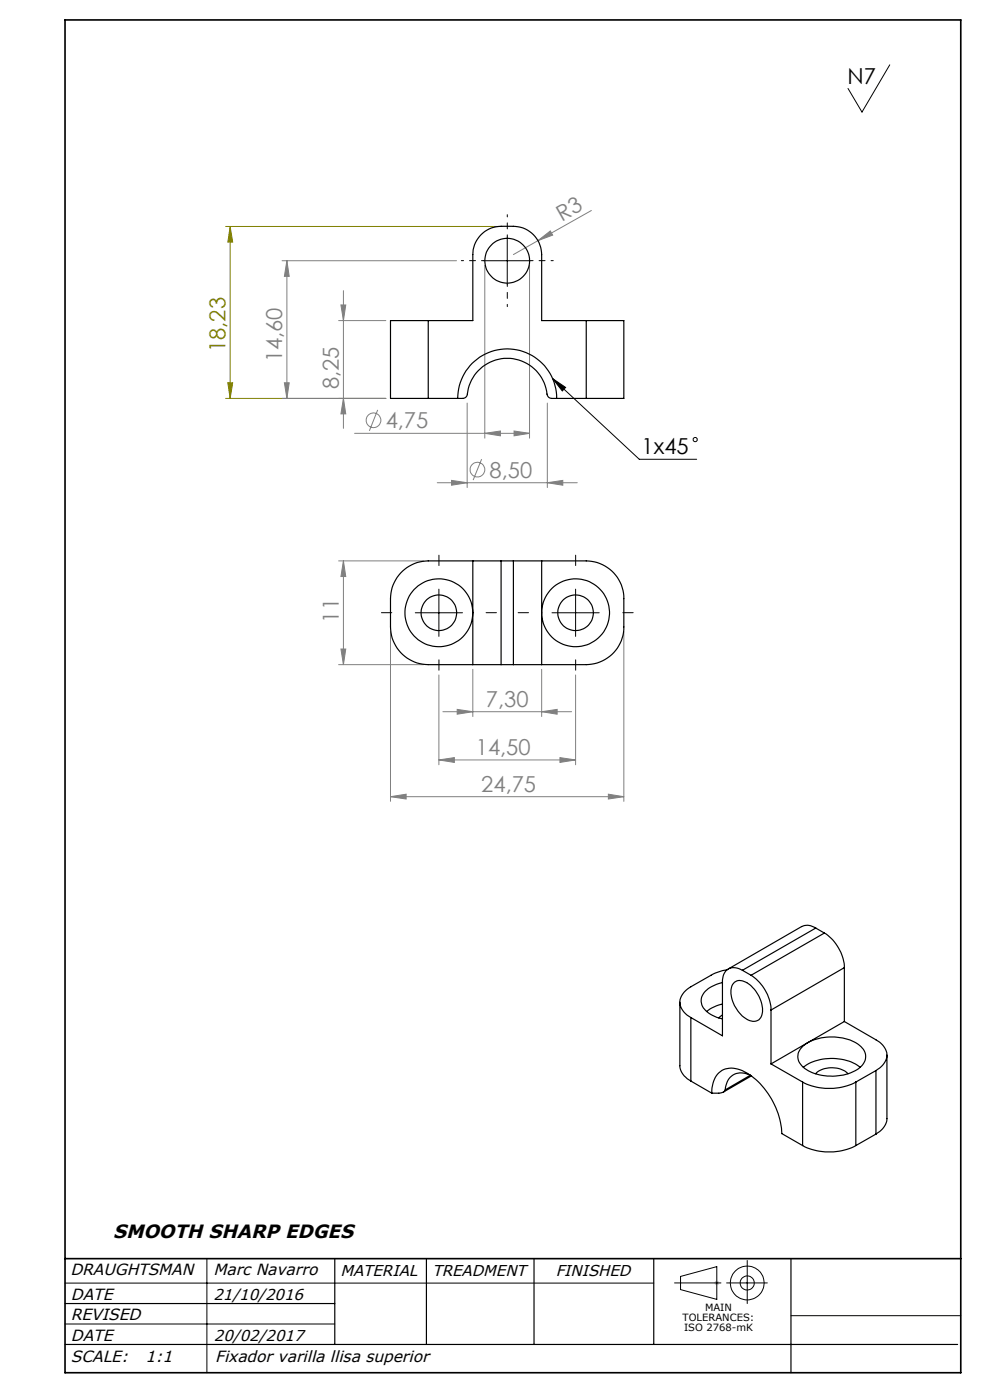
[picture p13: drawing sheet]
<svg xmlns="http://www.w3.org/2000/svg" width="210mm" height="297mm" viewBox="0 0 210 297" stroke-linecap="round" stroke-linejoin="round" font-family="sans-serif">
<defs><g id="words">
<g font-size="4.7">
<text x="179.8" y="17.7">N7</text>
<text x="136.1" y="96.3">1x45</text>
</g>
<g font-size="4.7" fill="#808080">
<text x="119.2" y="47.1" transform="rotate(-29 119.2 47.1)">R3</text>
<text x="59.8" y="76.9" transform="rotate(-90 59.8 76.9)">14,60</text>
<text x="71.8" y="82.5" transform="rotate(-90 71.8 82.5)">8,25</text>
<text x="81.8" y="90.9">4,75</text>
<text x="103.9" y="101.3">8,50</text>
<text x="71.8" y="132.1" transform="rotate(-90 71.8 132.1)">11</text>
<text x="103.1" y="150">7,30</text>
<text x="100.9" y="160.2">14,50</text>
<text x="102.1" y="168">24,75</text>
</g>
<text font-size="4.7" fill="#808000" x="47.8" y="74.7" transform="rotate(-90 47.8 74.7)">18,23</text>
<text font-size="4" x="24" y="262.6">SMOOTH SHARP EDGES</text>
<g font-size="3.4">
<text x="14.9" y="270.6">DRAUGHTSMAN</text>
<text x="15" y="275.7">DATE</text>
<text x="45.3" y="270.6">Marc Navarro</text>
<text x="15" y="280">REVISED</text>
<text x="15" y="284.4">DATE</text>
<text x="15" y="289">SCALE:</text>
<text x="30.9" y="289">1:1</text>
<text x="45.6" y="289">Fixador varilla llisa superior</text>
</g>
<g font-size="3.3">
<text x="45.3" y="275.7">21/10/2016</text>
<text x="72.2" y="270.7">MATERIAL</text>
<text x="91.7" y="270.6">TREADMENT</text>
<text x="117.9" y="270.6">FINISHED</text>
<text x="45.4" y="284.4">20/02/2017</text>
</g>
<g font-size="2.1">
<text x="144.8" y="280.2">TOLERANCES:</text>
<text x="149.6" y="278.1">MAIN</text>
<text x="145.1" y="282.3">ISO 2768-mK</text>
</g>
</g></defs>
<g fill="none" stroke="#808080" stroke-width=".21">
<path d="M59.8 55.3h37M60.9 55.3l.4 3.3h-1zM60.9 55.3v29.2M102.8 56.3v36.7M112.3 56.3v36.7M114.1 51l2.6-2 .5 .9zM114.1 51l-5.2 3M125.4 44.7l-11.3 6.3M71.8 68h10M72.3 64.7h1l-.5 3.3zM72.8 61.7v29.2M59.8 84.5h22"/>
<path d="M60.3 81.2h1l-.4 3.3zM72.8 84.5l.5 3.3h-1zM75.2 91.9h37.1M80.1 87l-1.7 4.4M99.1 85.5v17.9M102.2 97.4l-1.8 4.4M102.8 91.9l3.4-.5v1.1zM109 91.4l3.3 .5-3.3 .6zM116.1 85.5v17.9M71.8 119h18.1M72.8 119v22M72.8 119l.5 3.3h-1z"/>
<path d="M92.7 102.4h29.7M95.8 101.9l3.3 .5-3.3 .5zM116.1 102.4l3.3-.5v1zM72.3 137.7h1l-.5 3.3zM82.8 134v36M132.3 134v36M71.8 141h18.1M93.1 143.2v19M93.9 151h27.3M97 150.5l3.3 .5-3.3 .5zM100.3 142v10M114.9 151l3.3-.5v1z"/>
<path d="M114.9 142v10M122.1 143.2v19M82.8 169l3.3-.5v1zM82.8 169h49.5M93.1 161.2l3.3-.5v1zM93.1 161.2h29M118.8 160.7l3.3 .5-3.3 .5zM129 168.5l3.3 .5-3.3 .5z"/>
<circle cx="79.2" cy="89.2" r="1.55"/>
<circle cx="101.3" cy="99.6" r="1.56"/>
</g>
<g fill="none" stroke="#000" stroke-width=".21">
<path d="M188.7 13.8l-5.9 10-2.9-5M102.6 55.3h10M107.6 50.3v10M117.2 80.3l2.8 1.9-.7 .7zM117.2 80.3l18.4 17.1h12.2M88.1 130h10M93.1 125v10M117.1 130h10M122.1 125v10M13.8 272.2h124.9M43.9 267v24.2M143.1 272.2h9.8"/>
<path d="M144.4 270.8l7.6-2.1v7l-7.6-2.1zM154.1 272.2h8.7M158.5 267.4v9.1M167.8 279.1h36M13.8 280.9h57.2"/>
<circle cx="147.5" cy="93.3" r=".45"/>
<circle cx="158.5" cy="272.2" r="1.5"/>
<circle cx="158.5" cy="272.2" r="3.6"/>
</g>
<path d="M151.5 272.2h1M151.7 271.8l.7 .7M152 271.7v1M152.4 271.8l-.7 .7" fill="none" stroke="#c0c0c0" stroke-width=".21"/>
<path d="M47.8 48h58.8M48.8 48l.6 3.4h-1.1zM48.8 48v36.5M47.8 84.5h34M48.3 81.2h1.1l-.6 3.3z" fill="none" stroke="#808000" stroke-width=".21"/>
<path d="M93.1 120v-2.2M122.1 120v-2.2M83.1 130h-2.2M93.1 140v2.2M103.1 130h2.2M112.1 130h-2.2M122.1 140v2.2M132.1 130h2.2" fill="none" stroke="#000" stroke-width=".21" stroke-dasharray="15.2 1.3 1.3 1.3"/>
<path d="M102.6 55.3h-4.7M107.6 50.3v-4.8M112.6 55.3h4.8M107.6 60.3v4.7" fill="none" stroke="#000" stroke-width=".21" stroke-dasharray="15.2 1.3 1.3 1.3" stroke-dashoffset="14.8"/>
<path d="M13.8 276.5h57.2M71 267v18.2M90.5 267v18.2M113.3 267v18.2M138.7 267v18.2M167.8 267v24.2M13.8 285.2h189.3" fill="none" stroke="#000" stroke-width=".25"/>
<path d="M13.8 4.2h190v287h-190zM13.8 267h190" fill="none" stroke="#000" stroke-width=".35"/>
<path d="M117.2 80.3l2.8 1.9-.7 .7z" fill="#000"/>
<path d="M48.8 48l.6 3.4h-1.1zM48.3 81.2h1.1l-.6 3.3z" fill="#808000"/>
<g fill="#808080">
<path d="M114.1 51l2.6-2 .5 .9z"/>
<path d="M114.9 151l3.3-.5v1zM97 150.5l3.3 .5-3.3 .5z"/>
<path d="M95.8 101.9l3.3 .5-3.3 .5zM116.1 102.4l3.3-.5v1zM82.8 169l3.3-.5v1zM129 168.5l3.3 .5-3.3 .5zM93.1 161.2l3.3-.5v1zM118.8 160.7l3.3 .5-3.3 .5z"/>
<path d="M102.8 91.9l3.4-.5v1.1zM109 91.4l3.3 .5-3.3 .6z"/>
<path d="M72.8 84.5l.5 3.3h-1zM72.3 64.7h1l-.5 3.3z"/>
<path d="M60.9 55.3l.4 3.3h-1zM60.3 81.2h1l-.4 3.3zM72.8 119l.5 3.3h-1zM72.3 137.7h1l-.5 3.3z"/>
</g>
<g fill="none" stroke="#000" stroke-width=".25">
<path d="M90.8 68h-8v16.5h8M90.8 68h9.5v-14a6 6 0 0 1 6-6h2.6a6 6 0 0 1 6 6v14h9.5M90.8 68v16.5M124.4 68h7.9v16.5h-7.9M124.4 68v16.5M90.8 84.5h7.3a.96 .96 0 0 0 1-.9 8.5 8.5 0 0 1 8.6-7.6 8.5 8.5 0 0 1 8.4 7.9l.3 .4 .7 .2h7.3M97.1 84.5a10.5 10.5 0 0 1 10.5-10.5 10.5 10.5 0 0 1 10.5 10.5M100.3 119h6M100.3 119h-9.5a8.1 8.1 0 0 0-8 8v6a8.1 8.1 0 0 0 8 8h9.5M100.3 119v22M106.3 119v22M106.3 119h2.6"/>
<path d="M108.9 119h6M108.9 119v22M114.9 119h9.5a8 8 0 0 1 7.9 8v6a8 8 0 0 1-7.9 8h-9.5M114.9 119v22M100.3 141h6M106.3 141h2.6M108.9 141h6M173 196.9a2.98 2.98 0 0 0-3-.3l-15.5 9M173 196.9l-15.5 8.9M173 196.9l1.9 1M174.9 197.9a9.4 9.4 0 0 1 4.2 7.4M174.9 197.9l-15.6 9"/>
<path d="M144.2 212.6v13.5a3.9 3.9 0 0 0 2.3 3.2M146.5 215.9v13.4M153.2 208.5a5.9 5.9 0 0 0-4.4 3 3.2 3.2 0 0 0 1.9 3.7l1.3 .6 1.2 .4M153.2 213a8.2 8.2 0 0 0-3.3 1.6M153.2 215.3l-.7 .7M154.2 205.7l-1 .2-2 .8-4.7 2.6a3.5 3.5 0 0 0-2 4.5l1 1.3 1 .8M155.8 208.4a2.82 2.82 0 0 1 3.6 .8 6.8 6.8 0 0 1 2.2 6.1 1.96 1.96 0 0 1-3.2 .9 6.9 6.9 0 0 1-3.2-6.8zM157.5 205.8a2.52 2.52 0 0 0-4.1 1.3l-.2 .8v11.8l-6.7-3.8M157.5 205.8l1.8 1.1M159.3 206.9a9.4 9.4 0 0 1 4.2 7.4M163.5 214.3v11.4M179.1 216.7l6.7 3.9a3.4 3.4 0 0 1 1.9 4.8l-.8 .9-1.1 .8"/>
<path d="M179.1 205.3l-15.6 9M179.1 216.7l-7.8 4.5M179.1 205.3v11.4M146.5 229.3l4.5 2.6M151 231.9a5.2 5.2 0 0 1 2.5-5 6.4 6.4 0 0 1 6.3 1.7 16.7 16.7 0 0 1 6 11.9l4.5 2.5M153.8 231.2a1.23 1.23 0 0 1-1.3 .7h-1.5M159.1 228.1a3.4 3.4 0 0 0-3.6-.1 3.4 3.4 0 0 0-1.7 3.2M159.2 228.1l-5.4 3.1M159.4 228.2l-5.9 3.5M163.5 225.7l6.8 3.8M170.3 229.5a12.5 12.5 0 0 0 11.2 0M170.3 229.5v13.5"/>
<path d="M170.3 222a10.5 10.5 0 0 1 12.1-.2 2.89 2.89 0 0 1-.3 4.9 10.9 10.9 0 0 1-11.4 0 2.87 2.87 0 0 1-.4-4.7zM170.4 226.4a10.7 10.7 0 0 1 12.1 0M171.3 221.2l-7.8 4.5M173 227.8a5.3 5.3 0 0 1 6.9 0M181.5 229.5v13.5M185.8 227.1l-4.3 2.4M185.8 227.1v13.5M188.1 223.8v13.5a4 4 0 0 1-2.3 3.3M170.3 243a12.5 12.5 0 0 0 11.2 0M185.8 240.6l-4.3 2.4"/>
<circle cx="107.6" cy="55.3" r="4.8"/>
<circle cx="93.1" cy="130" r="3.8"/>
<circle cx="93.1" cy="130" r="7.2"/>
<circle cx="122.1" cy="130" r="3.8"/>
<circle cx="122.1" cy="130" r="7.2"/>
</g>
<use href="#words"/>
</svg>
